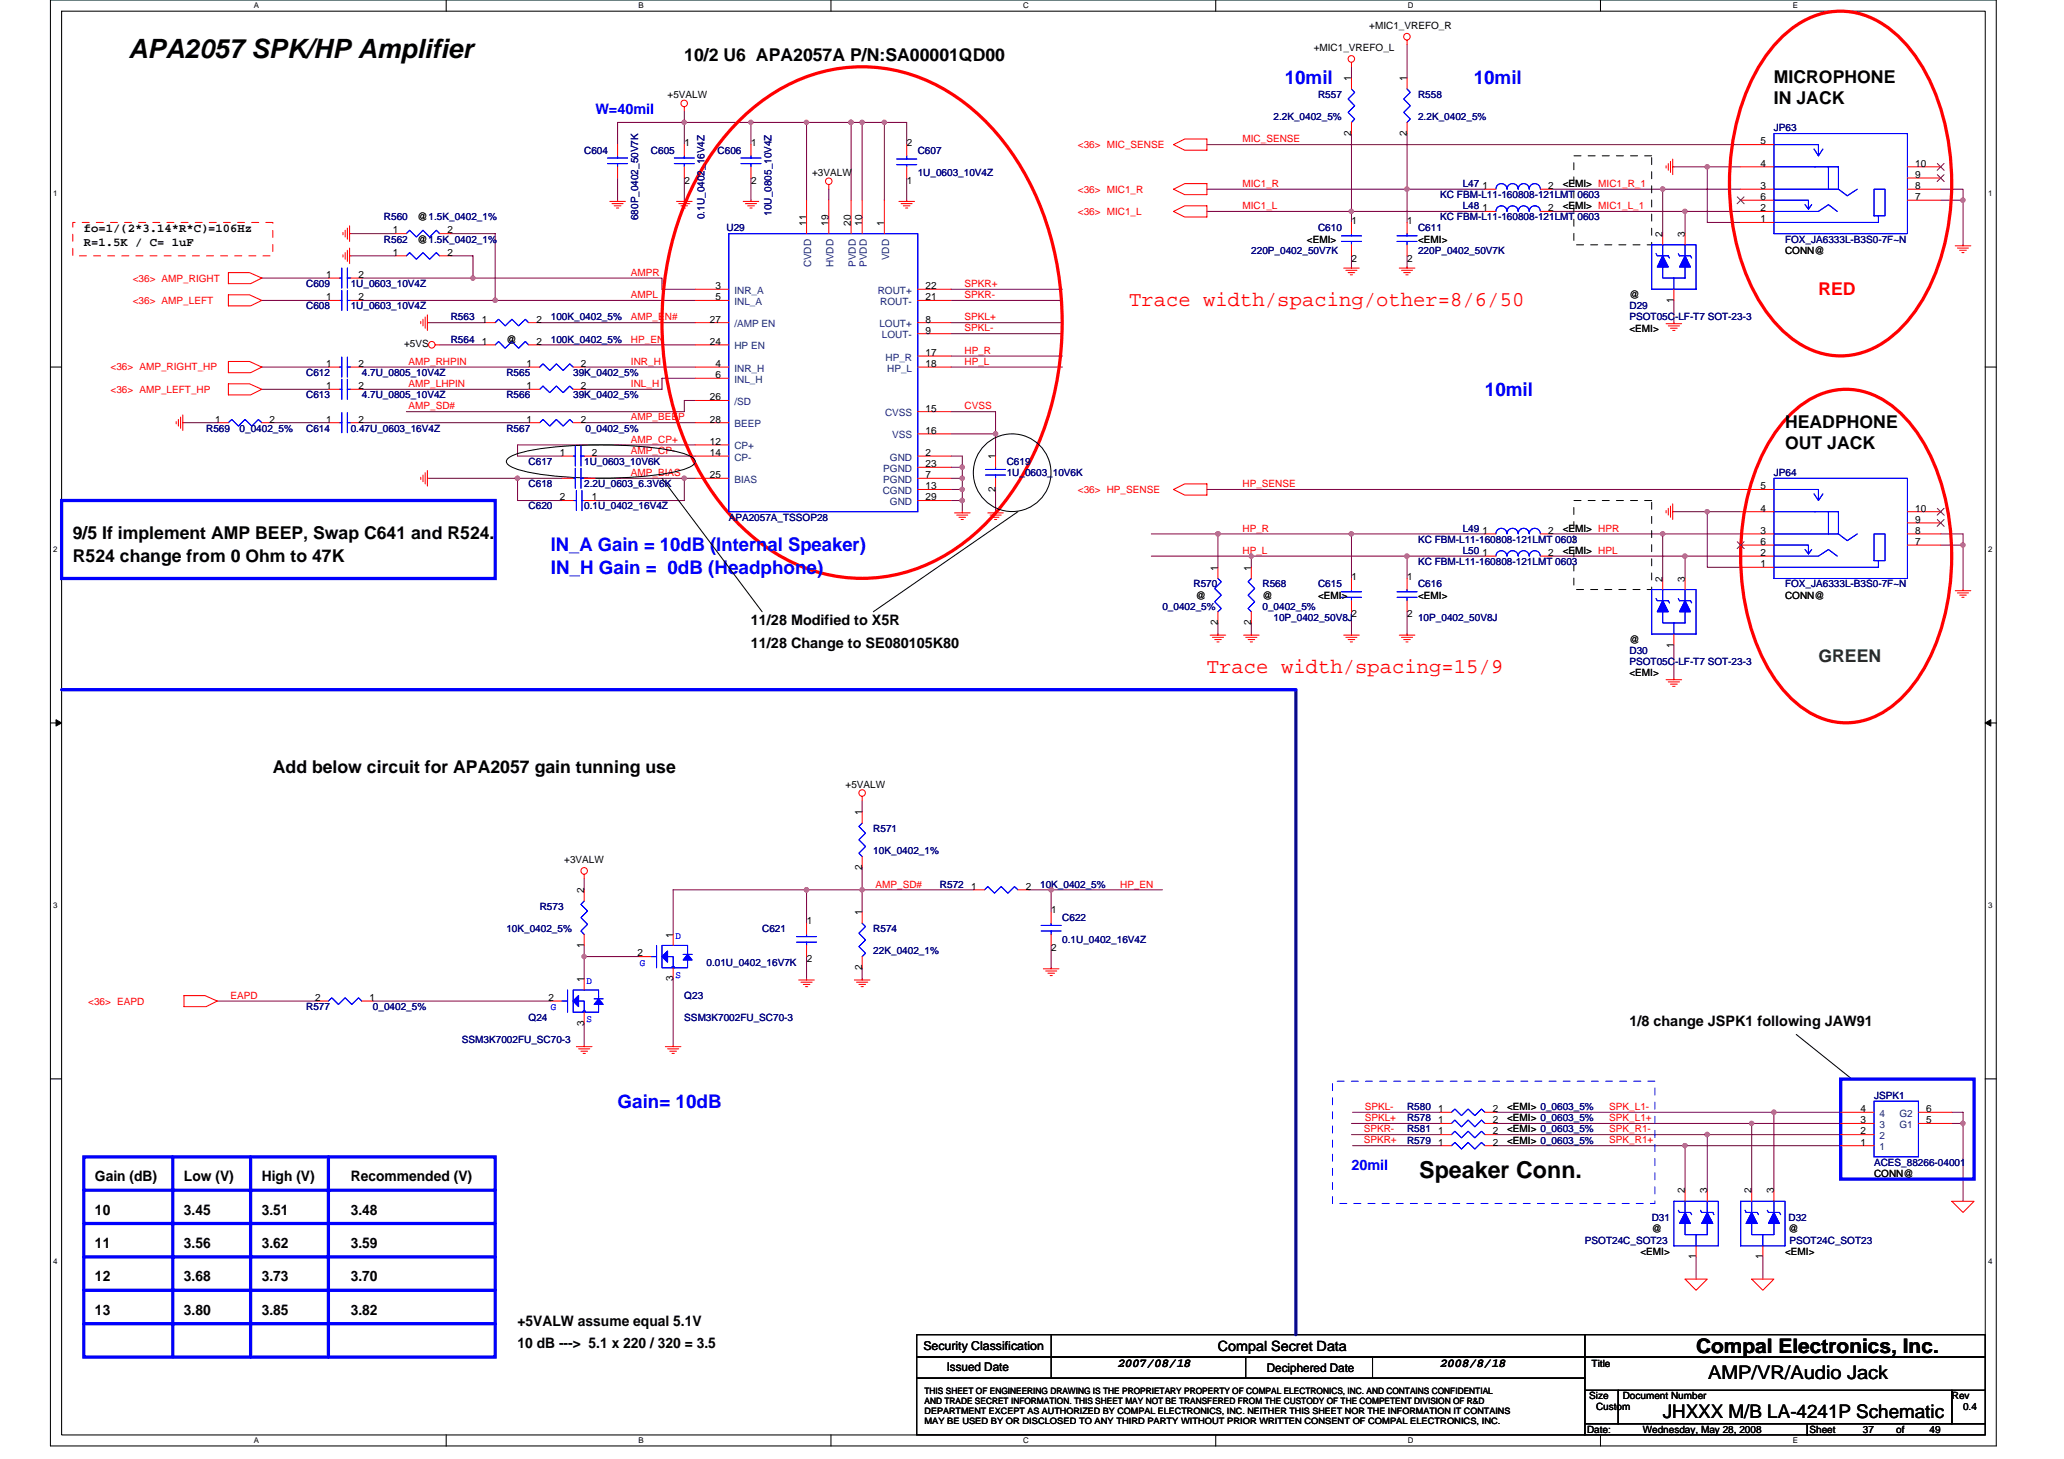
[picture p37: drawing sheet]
<svg xmlns="http://www.w3.org/2000/svg" width="297mm" height="210mm" viewBox="0 0 297 210" stroke-linecap="round" stroke-linejoin="round" font-family="sans-serif">
<defs><g id="words">
<text font-size="3.8" x="18.5" y="8.3">APA2057 SPK/HP Amplifier</text>
<text font-size="3.3" x="204.3" y="169.5">Speaker Conn.</text>
<g font-size="3" fill="#f00">
<text x="162.5" y="44">Trace width/spacing/other=8/6/50</text>
<text x="173.7" y="96.8">Trace width/spacing=15/9</text>
</g>
<text font-size="2.9" x="244.1" y="194.7">Compal Electronics, Inc.</text>
<g font-size="2.7" fill="#00f">
<text x="184.9" y="12.1">10mil</text>
<text x="212.1" y="12.1">10mil</text>
<text x="213.7" y="56.9">10mil</text>
<text x="79.3" y="79.3">IN_A Gain = 10dB (Internal Speaker)</text>
<text x="79.3" y="82.5">IN_H Gain = 0dB (Headphone)</text>
<text x="88.9" y="159.3">Gain= 10dB</text>
</g>
<g font-size="2.7">
<text x="245.8" y="198.5">AMP/VR/Audio Jack</text>
<text x="239.3" y="204.1">JHXXX M/B LA-4241P Schematic</text>
</g>
<g font-size="2.5">
<text x="98.5" y="8.8">10/2 U6 APA2057A P/N:SA00001QD00</text>
<text x="255.3" y="12">MICROPHONE</text>
<text x="255.3" y="15">IN JACK</text>
<text x="256.9" y="61.6">HEADPHONE</text>
<text x="256.9" y="64.6">OUT JACK</text>
<text x="10.5" y="77.6">9/5 If implement AMP BEEP, Swap C641 and R524.</text>
<text x="10.5" y="80.8">R524 change from 0 Ohm to 47K</text>
<text x="39.3" y="111.2">Add below circuit for APA2057 gain tunning use</text>
</g>
<text font-size="2.5" fill="#f00" x="261.7" y="42.4">RED</text>
<text font-size="2.5" fill="#008000" x="261.7" y="95.2">GREEN</text>
<g font-size="2.1" fill="#00f">
<text x="85.7" y="16.3">W=40mil</text>
<text x="194.5" y="168.4">20mil</text>
</g>
<g font-size="2.1">
<text x="108.1" y="89.9">11/28 Modified to X5R</text>
<text x="108.1" y="93.2">11/28 Change to SE080105K80</text>
<text x="234.5" y="147.6">1/8 change JSPK1 following JAW91</text>
<text x="13.7" y="169.9">Gain (dB)</text>
<text x="26.5" y="169.9">Low (V)</text>
<text x="37.7" y="169.9">High (V)</text>
<text x="50.5" y="169.9">Recommended (V)</text>
<text x="13.7" y="174.8">10</text>
<text x="13.7" y="179.6">11</text>
<text x="26.5" y="174.8">3.45</text>
<text x="26.5" y="179.6">3.56</text>
<text x="37.7" y="174.8">3.51</text>
<text x="37.7" y="179.6">3.62</text>
<text x="50.5" y="174.8">3.48</text>
<text x="50.5" y="179.6">3.59</text>
<text x="13.7" y="184.4">12</text>
<text x="26.5" y="184.4">3.68</text>
<text x="37.7" y="184.4">3.73</text>
<text x="50.5" y="184.4">3.70</text>
<text x="13.7" y="189.2">13</text>
<text x="26.5" y="189.2">3.80</text>
<text x="37.7" y="189.2">3.85</text>
<text x="50.5" y="189.2">3.82</text>
<text x="74.5" y="190.8">+5VALW assume equal 5.1V</text>
<text x="74.5" y="194">10 dB ---&gt; 5.1 x 220 / 320 = 3.5</text>
</g>
<text font-size="2" x="175.3" y="194.3">Compal Secret Data</text>
<g font-size="1.8">
<text x="12.1" y="33.4">fo=1/(2*3.14*R*C)=106Hz</text>
<text x="12.1" y="35.4">R=1.5K / C= 1uF</text>
<text x="132.9" y="194.2">Security Classification</text>
<text x="160.9" y="196.7">2007/08/18</text>
<text x="207.3" y="196.7">2008/8/18</text>
</g>
<g font-size="1.7">
<text x="136.2" y="197.3">Issued Date</text>
<text x="182.3" y="197.4">Deciphered Date</text>
</g>
<g font-size="1.4">
<text x="197.1" y="4.2">+MIC1_VREFO_R</text>
<text x="189.1" y="7.4">+MIC1_VREFO_L</text>
<text x="194.5" y="11.7" transform="rotate(-90 194.5 11.7)">1</text>
<text x="202.5" y="11.7" transform="rotate(-90 202.5 11.7)">1</text>
<text x="96.1" y="14.1">+5VALW</text>
<text x="98.5" y="21">1</text>
<text x="108.1" y="21">1</text>
<text x="130.5" y="21">2</text>
<text x="194.5" y="19.5" transform="rotate(-90 194.5 19.5)">2</text>
<text x="202.5" y="19.5" transform="rotate(-90 202.5 19.5)">2</text>
<text x="253.4" y="24">4</text>
<text x="253.4" y="20.8">5</text>
<text x="275.6" y="24">10</text>
<text x="98.5" y="26.4">2</text>
<text x="108.1" y="26.4">2</text>
<text x="116.9" y="25.3">+3VALW</text>
<text x="130.5" y="26.4">1</text>
<text x="213.4" y="27.2">1</text>
<text x="222.8" y="27.2">2</text>
<text x="224.9" y="26.9">&lt;EMI&gt; MIC1_R_1</text>
<text x="253.4" y="27.2">3</text>
<text x="253.4" y="28.8">6</text>
<text x="275.6" y="28.8">7</text>
<text x="275.6" y="27.2">8</text>
<text x="275.6" y="25.6">9</text>
<text x="56.6" y="33.6">1</text>
<text x="60.1" y="31.7">@1.5K_0402_1%</text>
<text x="60.1" y="34.9">@1.5K_0402_1%</text>
<text x="64.4" y="33.6">2</text>
<text x="116.1" y="32.5" transform="rotate(-90 116.1 32.5)">11</text>
<text x="119.2" y="32.5" transform="rotate(-90 119.2 32.5)">19</text>
<text x="122.5" y="32.5" transform="rotate(-90 122.5 32.5)">20</text>
<text x="124.1" y="32.5" transform="rotate(-90 124.1 32.5)">10</text>
<text x="127.3" y="32.5" transform="rotate(-90 127.3 32.5)">1</text>
<text x="188.1" y="34.9">&lt;EMI&gt;</text>
<text x="194.5" y="32.2">1</text>
<text x="202.5" y="32.2">1</text>
<text x="204.1" y="34.9">&lt;EMI&gt;</text>
<text x="213.4" y="30.4">1</text>
<text x="222.8" y="30.4">2</text>
<text x="224.9" y="30.1">&lt;EMI&gt; MIC1_L_1</text>
<text x="239.3" y="34.1" transform="rotate(-90 239.3 34.1)">2</text>
<text x="242.5" y="34.1" transform="rotate(-90 242.5 34.1)">3</text>
<text x="253.4" y="32">1</text>
<text x="253.4" y="30.4">2</text>
<text x="46.9" y="40">1</text>
<text x="51.6" y="40">2</text>
<text x="56.6" y="36.8">1</text>
<text x="64.4" y="36.8">2</text>
<text x="103" y="41.6">3</text>
<text x="133.2" y="41.6">22</text>
<text x="194.5" y="37.6">2</text>
<text x="202.5" y="37.6">2</text>
<text x="256.9" y="36.5">CONN@</text>
<text x="46.9" y="43.2">1</text>
<text x="51.6" y="43.2">2</text>
<text x="69.3" y="46.4">1</text>
<text x="77.2" y="46.4">2</text>
<text x="102.1" y="46.4">27</text>
<text x="103" y="43.2">5</text>
<text x="133.2" y="43.2">21</text>
<text x="133.2" y="46.4">8</text>
<text x="133.2" y="48">9</text>
<text x="234.5" y="42.9">@</text>
<text x="234.5" y="47.7">&lt;EMI&gt;</text>
<text x="240.9" y="43.5" transform="rotate(-90 240.9 43.5)">1</text>
<text x="46.9" y="52.8">1</text>
<text x="51.6" y="52.8">2</text>
<text x="58.1" y="50">+5VS</text>
<text x="69.3" y="49.6">1</text>
<text x="72.9" y="49.3">@</text>
<text x="75.8" y="52.8">1</text>
<text x="77.2" y="49.6">2</text>
<text x="83.6" y="52.8">2</text>
<text x="102.1" y="49.6">24</text>
<text x="103" y="52.8">4</text>
<text x="133.2" y="52.8">18</text>
<text x="133.2" y="51.2">17</text>
<text x="46.9" y="56">1</text>
<text x="51.6" y="56">2</text>
<text x="75.8" y="56">1</text>
<text x="83.6" y="56">2</text>
<text x="102.1" y="57.6">26</text>
<text x="103" y="54.4">6</text>
<text x="133.2" y="59.2">15</text>
<text x="30.9" y="60.8">1</text>
<text x="38.8" y="60.8">2</text>
<text x="46.9" y="60.8">1</text>
<text x="51.6" y="60.8">2</text>
<text x="75.8" y="60.8">1</text>
<text x="80.6" y="65.6">1</text>
<text x="83.6" y="60.8">2</text>
<text x="85.2" y="65.6">2</text>
<text x="102.1" y="60.8">28</text>
<text x="102.1" y="64">12</text>
<text x="102.1" y="65.6">14</text>
<text x="133.2" y="62.4">16</text>
<text x="133.2" y="65.6">2</text>
<text x="80.6" y="72">2</text>
<text x="85.2" y="72">1</text>
<text x="102.1" y="68.8">25</text>
<text x="133.2" y="67.2">23</text>
<text x="133.2" y="68.8">7</text>
<text x="133.2" y="70.4">13</text>
<text x="133.2" y="72">29</text>
<text x="143.3" y="70.7" transform="rotate(-90 143.3 70.7)">2</text>
<text x="143.3" y="66.1" transform="rotate(-90 143.3 66.1)">1</text>
<text x="253.4" y="70.4">5</text>
<text x="213.4" y="76.8">1</text>
<text x="222.8" y="76.8">2</text>
<text x="224.9" y="76.5">&lt;EMI&gt; HPR</text>
<text x="253.4" y="76.8">3</text>
<text x="253.4" y="73.6">4</text>
<text x="275.6" y="76.8">8</text>
<text x="275.6" y="75.2">9</text>
<text x="275.6" y="73.6">10</text>
<text x="175.3" y="82.1" transform="rotate(-90 175.3 82.1)">1</text>
<text x="180.1" y="82.1" transform="rotate(-90 180.1 82.1)">1</text>
<text x="194.5" y="83.4">1</text>
<text x="202.5" y="83.4">1</text>
<text x="213.4" y="80">1</text>
<text x="222.8" y="80">2</text>
<text x="224.9" y="79.7">&lt;EMI&gt; HPL</text>
<text x="239.3" y="83.7" transform="rotate(-90 239.3 83.7)">2</text>
<text x="242.5" y="83.7" transform="rotate(-90 242.5 83.7)">3</text>
<text x="253.4" y="81.6">1</text>
<text x="253.4" y="80">2</text>
<text x="253.4" y="78.4">6</text>
<text x="275.6" y="78.4">7</text>
<text x="172.1" y="86.1">@</text>
<text x="175.3" y="89.9" transform="rotate(-90 175.3 89.9)">2</text>
<text x="180.1" y="89.9" transform="rotate(-90 180.1 89.9)">2</text>
<text x="181.7" y="86.1">@</text>
<text x="189.7" y="86.1">&lt;EMI&gt;</text>
<text x="194.5" y="88.8">2</text>
<text x="202.5" y="88.8">2</text>
<text x="204.1" y="86.1">&lt;EMI&gt;</text>
<text x="256.9" y="86.1">CONN@</text>
<text x="234.5" y="92.5">@</text>
<text x="240.9" y="93.2" transform="rotate(-90 240.9 93.2)">1</text>
<text x="234.5" y="97.3">&lt;EMI&gt;</text>
<text x="121.7" y="113.3">+5VALW</text>
<text x="124.1" y="117.3" transform="rotate(-90 124.1 117.3)">1</text>
<text x="81.2" y="124.2">+3VALW</text>
<text x="124.1" y="125.2" transform="rotate(-90 124.1 125.2)">2</text>
<text x="84" y="128.5" transform="rotate(-90 84 128.5)">2</text>
<text x="124.1" y="131.7" transform="rotate(-90 124.1 131.7)">1</text>
<text x="139.8" y="128">1</text>
<text x="147.6" y="128">2</text>
<text x="151.3" y="131.4">1</text>
<text x="84" y="136.4" transform="rotate(-90 84 136.4)">1</text>
<text x="91.8" y="137.6">2</text>
<text x="96.9" y="134.9" transform="rotate(-90 96.9 134.9)">1</text>
<text x="116.1" y="133">1</text>
<text x="151.3" y="136.8">2</text>
<text x="45.3" y="144">2</text>
<text x="53.2" y="144">1</text>
<text x="78.9" y="144">2</text>
<text x="84" y="141.3" transform="rotate(-90 84 141.3)">1</text>
<text x="96.9" y="141.2" transform="rotate(-90 96.9 141.2)">3</text>
<text x="116.1" y="138.4">2</text>
<text x="124.1" y="139.6" transform="rotate(-90 124.1 139.6)">2</text>
<text x="84" y="147.6" transform="rotate(-90 84 147.6)">3</text>
<text x="207" y="160">1</text>
<text x="207" y="161.6">1</text>
<text x="214.8" y="160">2</text>
<text x="214.8" y="161.6">2</text>
<text x="216.9" y="159.7">&lt;EMI&gt; 0_0603_5%</text>
<text x="216.9" y="161.3">&lt;EMI&gt; 0_0603_5%</text>
<text x="267.8" y="161.6">3</text>
<text x="267.8" y="160">4</text>
<text x="277.2" y="161.6">5</text>
<text x="277.2" y="160">6</text>
<text x="207" y="164.8">1</text>
<text x="207" y="163.2">1</text>
<text x="214.8" y="164.8">2</text>
<text x="214.8" y="163.2">2</text>
<text x="216.9" y="164.5">&lt;EMI&gt; 0_0603_5%</text>
<text x="216.9" y="162.9">&lt;EMI&gt; 0_0603_5%</text>
<text x="267.8" y="164.8">1</text>
<text x="267.8" y="163.2">2</text>
<text x="242.5" y="171.7" transform="rotate(-90 242.5 171.7)">2</text>
<text x="245.7" y="171.7" transform="rotate(-90 245.7 171.7)">3</text>
<text x="252.1" y="171.7" transform="rotate(-90 252.1 171.7)">2</text>
<text x="255.3" y="171.7" transform="rotate(-90 255.3 171.7)">3</text>
<text x="269.7" y="169.3">CONN@</text>
<text x="237.7" y="177.3">@</text>
<text x="257.4" y="177.3">@</text>
<text x="236.1" y="180.5">&lt;EMI&gt;</text>
<text x="244.1" y="181.2" transform="rotate(-90 244.1 181.2)">1</text>
<text x="253.7" y="181.2" transform="rotate(-90 253.7 181.2)">1</text>
<text x="256.9" y="180.5">&lt;EMI&gt;</text>
<text x="229.1" y="196.7">Title</text>
<text x="228.7" y="201.3">Size</text>
<text x="229.7" y="202.9">Custom</text>
<text x="233.5" y="201.3">Document Number</text>
<text x="280.9" y="201.3">Rev</text>
<text x="282.5" y="202.9">0.4</text>
<text x="228.4" y="206.1">Date:</text>
<text x="236.4" y="206.1">Wednesday, May 28, 2008</text>
<text x="260.4" y="206.1">Sheet</text>
<text x="268.1" y="206.1">37</text>
<text x="272.9" y="206.1">of</text>
<text x="277.7" y="206.1">49</text>
</g>
<g font-size="1.4" fill="#000080">
<text x="183.3" y="17.3">2.2K_0402_5%</text>
<text x="189.7" y="14.1">R557</text>
<text x="204.1" y="14.1">R558</text>
<text x="204.1" y="17.3">2.2K_0402_5%</text>
<text x="84.1" y="22.1">C604</text>
<text x="93.7" y="22.1">C605</text>
<text x="103.3" y="22.1">C606</text>
<text x="132.1" y="22.1">C607</text>
<text x="255.3" y="18.9">JP63</text>
<text x="132.1" y="25.3">1U_0603_10V4Z</text>
<text x="207.3" y="28.5">KC FBM-L11-160808-121LMT 0603</text>
<text x="210.5" y="26.9">L47</text>
<text x="55.3" y="31.7">R560</text>
<text x="55.3" y="34.9">R562</text>
<text x="91.8" y="31.7" transform="rotate(-90 91.8 31.7)">680P_0402_50V7K</text>
<text x="101.4" y="31.5" transform="rotate(-90 101.4 31.5)">0.1U_0402_16V4Z</text>
<text x="104.6" y="33.3">U29</text>
<text x="111" y="31.1" transform="rotate(-90 111 31.1)">10U_0805_10V4Z</text>
<text x="189.7" y="33.3">C610</text>
<text x="204.1" y="33.3">C611</text>
<text x="207.3" y="31.7">KC FBM-L11-160808-121LMT 0603</text>
<text x="210.5" y="30.1">L48</text>
<text x="256.9" y="34.9">FOX_JA6333L-B3S0-7F~N</text>
<text x="44.1" y="41.3">C609</text>
<text x="50.5" y="41.3">1U_0603_10V4Z</text>
<text x="180.1" y="36.5">220P_0402_50V7K</text>
<text x="204.1" y="36.5">220P_0402_50V7K</text>
<text x="44.1" y="44.5">C608</text>
<text x="50.5" y="44.5">1U_0603_10V4Z</text>
<text x="64.9" y="46.1">R563</text>
<text x="79.3" y="46.1">100K_0402_5%</text>
<text x="234.5" y="44.5">D29</text>
<text x="234.5" y="46.1">PSOT05C-LF-T7 SOT-23-3</text>
<text x="64.9" y="49.3">R564</text>
<text x="79.3" y="49.3">100K_0402_5%</text>
<text x="44.1" y="54.1">C612</text>
<text x="44.1" y="57.3">C613</text>
<text x="52.1" y="54.1">4.7U_0805_10V4Z</text>
<text x="52.1" y="57.3">4.7U_0805_10V4Z</text>
<text x="72.9" y="54.1">R565</text>
<text x="72.9" y="57.3">R566</text>
<text x="82.5" y="54.1">39K_0402_5%</text>
<text x="82.5" y="57.3">39K_0402_5%</text>
<text x="29.7" y="62.1">R569</text>
<text x="34.5" y="62.1">0_0402_5%</text>
<text x="44.1" y="62.1">C614</text>
<text x="50.5" y="62.1">0.47U_0603_16V4Z</text>
<text x="72.9" y="62.1">R567</text>
<text x="84.2" y="62.1">0_0402_5%</text>
<text x="76.1" y="70.1">C618</text>
<text x="76.1" y="66.9">C617</text>
<text x="84.1" y="70.1">2.2U_0603_6.3V6K</text>
<text x="84.1" y="66.9">1U_0603_10V6K</text>
<text x="144.9" y="66.9">C619</text>
<text x="144.9" y="68.5">1U_0603_10V6K</text>
<text x="255.3" y="68.5">JP64</text>
<text x="76.1" y="73.3">C620</text>
<text x="84.1" y="73.3">0.1U_0402_16V4Z</text>
<text x="104.9" y="74.9">APA2057A_TSSOP28</text>
<text x="210.5" y="76.5">L49</text>
<text x="204.1" y="81.3">KC FBM-L11-160808-121LMT 0603</text>
<text x="204.1" y="78.1">KC FBM-L11-160808-121LMT 0603</text>
<text x="210.5" y="79.7">L50</text>
<text x="167.3" y="87.7">0_0402_5%</text>
<text x="171.8" y="84.5">R570</text>
<text x="181.7" y="84.5">R568</text>
<text x="181.7" y="87.7">0_0402_5%</text>
<text x="183.3" y="89.3">10P_0402_50V8J</text>
<text x="189.7" y="84.5">C615</text>
<text x="204.1" y="84.5">C616</text>
<text x="204.1" y="89.3">10P_0402_50V8J</text>
<text x="256.9" y="84.5">FOX_JA6333L-B3S0-7F~N</text>
<text x="234.5" y="94.1">D30</text>
<text x="234.5" y="95.7">PSOT05C-LF-T7 SOT-23-3</text>
<text x="125.7" y="119.7">R571</text>
<text x="125.7" y="122.9">10K_0402_1%</text>
<text x="77.7" y="130.9">R573</text>
<text x="135.3" y="127.7">R572</text>
<text x="149.7" y="127.7">10K_0402_5%</text>
<text x="72.9" y="134.1">10K_0402_5%</text>
<text x="109.7" y="134.1">C621</text>
<text x="125.7" y="134.1">R574</text>
<text x="125.7" y="137.3">22K_0402_1%</text>
<text x="152.9" y="132.5">C622</text>
<text x="152.9" y="135.7">0.1U_0402_16V4Z</text>
<text x="98.5" y="143.7">Q23</text>
<text x="101.7" y="138.9">0.01U_0402_16V7K</text>
<text x="44.1" y="145.3">R577</text>
<text x="53.7" y="145.3">0_0402_5%</text>
<text x="76.1" y="146.9">Q24</text>
<text x="98.5" y="146.9">SSM3K7002FU_SC70-3</text>
<text x="66.5" y="150.1">SSM3K7002FU_SC70-3</text>
<text x="202.5" y="159.7">R580</text>
<text x="202.5" y="161.3">R578</text>
<text x="269.7" y="158.1">JSPK1</text>
<text x="202.5" y="164.5">R579</text>
<text x="202.5" y="162.9">R581</text>
<text x="269.7" y="167.7">ACES_88266-04001</text>
<text x="228.1" y="178.9">PSOT24C_SOT23</text>
<text x="237.7" y="175.7">D31</text>
<text x="257.4" y="175.7">D32</text>
<text x="257.5" y="178.9">PSOT24C_SOT23</text>
</g>
<g font-size="1.4" fill="#f00">
<text x="155.1" y="21.3">&lt;36&gt; MIC_SENSE</text>
<text x="178.8" y="20.5">MIC_SENSE</text>
<text x="155.1" y="27.7">&lt;36&gt; MIC1_R</text>
<text x="178.8" y="26.9">MIC1_R</text>
<text x="155.1" y="30.9">&lt;36&gt; MIC1_L</text>
<text x="178.8" y="30.1">MIC1_L</text>
<text x="19.1" y="40.5">&lt;36&gt; AMP_RIGHT</text>
<text x="90.8" y="39.7">AMPR</text>
<text x="138.8" y="41.3">SPKR+</text>
<text x="19.1" y="43.7">&lt;36&gt; AMP_LEFT</text>
<text x="90.8" y="46.1">AMP_EN#</text>
<text x="90.8" y="42.9">AMPL</text>
<text x="138.8" y="46.1">SPKL+</text>
<text x="138.8" y="47.7">SPKL-</text>
<text x="138.8" y="42.9">SPKR-</text>
<text x="15.9" y="53.3">&lt;36&gt; AMP_RIGHT_HP</text>
<text x="58.8" y="52.5">AMP_RHPIN</text>
<text x="90.8" y="49.3">HP_EN</text>
<text x="90.8" y="52.5">INR_H</text>
<text x="138.8" y="52.5">HP_L</text>
<text x="138.8" y="50.9">HP_R</text>
<text x="15.9" y="56.5">&lt;36&gt; AMP_LEFT_HP</text>
<text x="58.8" y="55.7">AMP_LHPIN</text>
<text x="58.8" y="58.9">AMP_SD#</text>
<text x="90.8" y="55.7">INL_H</text>
<text x="138.8" y="58.9">CVSS</text>
<text x="90.8" y="63.7">AMP_CP+</text>
<text x="90.8" y="60.5">AMP_BEEP</text>
<text x="90.8" y="65.3">AMP_CP-</text>
<text x="90.8" y="68.5">AMP_BIAS</text>
<text x="155.1" y="70.9">&lt;36&gt; HP_SENSE</text>
<text x="178.8" y="70.1">HP_SENSE</text>
<text x="178.8" y="76.5">HP_R</text>
<text x="178.8" y="79.7">HP_L</text>
<text x="126" y="127.7">AMP_SD#</text>
<text x="161.2" y="127.7">HP_EN</text>
<text x="33.2" y="143.7">EAPD</text>
<text x="12.7" y="144.5">&lt;36&gt; EAPD</text>
<text x="196.4" y="159.7">SPKL-</text>
<text x="196.4" y="161.3">SPKL+</text>
<text x="231.6" y="161.3">SPK_L1+</text>
<text x="231.6" y="159.7">SPK_L1-</text>
<text x="196.3" y="162.9">SPKR-</text>
<text x="196.3" y="164.5">SPKR+</text>
<text x="231.6" y="162.9">SPK_R1-</text>
<text x="231.6" y="164.5">SPK_R1+</text>
</g>
<g font-size="1.4" fill="#004080">
<text x="116.8" y="38.5" transform="rotate(-90 116.8 38.5)">CVDD</text>
<text x="119.9" y="38.5" transform="rotate(-90 119.9 38.5)">HVDD</text>
<text x="123.2" y="38.4" transform="rotate(-90 123.2 38.4)">PVDD</text>
<text x="124.8" y="38.4" transform="rotate(-90 124.8 38.4)">PVDD</text>
<text x="127.9" y="37.4" transform="rotate(-90 127.9 37.4)">VDD</text>
<text x="105.7" y="42.3">INR_A</text>
<text x="105.7" y="47.1">/AMP EN</text>
<text x="105.7" y="43.9">INL_A</text>
<text x="126.3" y="42.3">ROUT+</text>
<text x="126.6" y="47.1">LOUT+</text>
<text x="126.7" y="43.9">ROUT-</text>
<text x="105.7" y="50.3">HP EN</text>
<text x="105.7" y="53.5">INR_H</text>
<text x="126.9" y="48.7">LOUT-</text>
<text x="127.4" y="51.9">HP_R</text>
<text x="127.7" y="53.5">HP_L</text>
<text x="105.7" y="58.3">/SD</text>
<text x="105.7" y="55.1">INL_H</text>
<text x="127.4" y="59.9">CVSS</text>
<text x="105.7" y="61.5">BEEP</text>
<text x="105.7" y="64.7">CP+</text>
<text x="128.4" y="63.1">VSS</text>
<text x="105.7" y="66.3">CP-</text>
<text x="105.7" y="69.5">BIAS</text>
<text x="127" y="71.1">CGND</text>
<text x="127.1" y="67.9">PGND</text>
<text x="127.1" y="69.5">PGND</text>
<text x="128.1" y="66.3">GND</text>
<text x="128.1" y="72.7">GND</text>
<text x="270.5" y="160.7">4</text>
<text x="273.4" y="160.7">G2</text>
<text x="270.5" y="165.5">1</text>
<text x="270.5" y="163.9">2</text>
<text x="270.5" y="162.3">3</text>
<text x="273.4" y="162.3">G1</text>
</g>
<g font-size="1.4" fill="#00f">
<text x="97.2" y="135.1">D</text>
<text x="84.4" y="141.5">D</text>
<text x="92.1" y="138.9">G</text>
<text x="97.2" y="140.7">S</text>
<text x="79.3" y="145.3">G</text>
<text x="84.4" y="147.1">S</text>
</g>
<g font-size="1.3">
<text x="133.1" y="200.5">THIS SHEET OF ENGINEERING DRAWING IS THE PROPRIETARY PROPERTY OF COMPAL ELECTRONICS, INC. AND CONTAINS CONFIDENTIAL</text>
<text x="133.1" y="202">AND TRADE SECRET INFORMATION. THIS SHEET MAY NOT BE TRANSFERED FROM THE CUSTODY OF THE COMPETENT DIVISION OF R&amp;D</text>
<text x="133.1" y="203.5">DEPARTMENT EXCEPT AS AUTHORIZED BY COMPAL ELECTRONICS, INC. NEITHER THIS SHEET NOR THE INFORMATION IT CONTAINS</text>
<text x="133.1" y="204.9">MAY BE USED BY OR DISCLOSED TO ANY THIRD PARTY WITHOUT PRIOR WRITTEN CONSENT OF COMPAL ELECTRONICS, INC.</text>
</g>
<g font-size="1.1">
<text x="36.5" y="1.2">A</text>
<text x="91.9" y="1.2">B</text>
<text x="147.3" y="1.2">C</text>
<text x="202.6" y="1.2">D</text>
<text x="258" y="1.2">E</text>
<text x="7.7" y="28.2">1</text>
<text x="286.1" y="28.2">1</text>
<text x="7.7" y="79.4">2</text>
<text x="286.1" y="79.4">2</text>
<text x="7.7" y="130.6">3</text>
<text x="286.1" y="130.6">3</text>
<text x="7.7" y="181.8">4</text>
<text x="286.1" y="181.8">4</text>
<text x="36.5" y="207.6">A</text>
<text x="91.9" y="207.6">B</text>
<text x="147.3" y="207.6">C</text>
<text x="202.6" y="207.6">D</text>
<text x="258" y="207.6">E</text>
</g>
</g></defs>
<path d="M7.3 0h280v208h-280zM8.9 1.6h276.8v204.8h-276.8z" fill="none" stroke="#000" stroke-width=".15"/>
<g fill="#fff">
<path d="M36.5 .2h.8v1.2h-.8z"/>
<path d="M36.5 206.6h.8v1.3h-.8z"/>
</g>
<path d="M64.2 0v1.6M64.2 206.4v1.6" fill="none" stroke="#000" stroke-width=".15"/>
<g fill="#fff">
<path d="M91.9 .2h.7v1.2h-.7z"/>
<path d="M91.9 206.6h.7v1.3h-.7z"/>
</g>
<path d="M119.6 0v1.6M119.6 206.4v1.6" fill="none" stroke="#000" stroke-width=".15"/>
<g fill="#fff">
<path d="M147.3 .2h.8v1.2h-.8z"/>
<path d="M147.3 206.6h.8v1.3h-.8z"/>
</g>
<path d="M175 0v1.6M175 206.4v1.6" fill="none" stroke="#000" stroke-width=".15"/>
<g fill="#fff">
<path d="M202.6 .2h.8v1.2h-.8z"/>
<path d="M202.6 206.6h.8v1.3h-.8z"/>
</g>
<path d="M230.3 0v1.6M230.3 206.4v1.6" fill="none" stroke="#000" stroke-width=".15"/>
<g fill="#fff">
<path d="M258 .2h.7v1.2h-.7z"/>
<path d="M258 206.6h.7v1.3h-.7z"/>
<path d="M7.7 27.2h.6v1.3h-.6z"/>
<path d="M286.1 27.2h.6v1.3h-.6z"/>
<path d="M7.7 78.4h.6v1.3h-.6z"/>
<path d="M286.1 78.4h.6v1.3h-.6z"/>
</g>
<path d="M7.3 52.8h1.6M285.7 52.8h1.6" fill="none" stroke="#000" stroke-width=".15"/>
<g fill="#fff">
<path d="M7.7 129.6h.6v1.3h-.6z"/>
<path d="M286.1 129.6h.6v1.3h-.6z"/>
</g>
<path d="M7.3 104h1.6M285.7 104h1.6" fill="none" stroke="#000" stroke-width=".15"/>
<path d="M8.1 103.5l.8 .5-.8 .5zM285.7 104l.8-.5v1z" fill="#000" stroke="#000" stroke-width=".14"/>
<g fill="#fff">
<path d="M7.7 180.8h.6v1.3h-.6z"/>
<path d="M286.1 180.8h.6v1.3h-.6z"/>
</g>
<g fill="none" stroke="#000" stroke-width=".15">
<path d="M73 66.1a5.3 5.3 0 0 1 2.7-1.2 63 63 0 0 1 21.5 0 5.3 5.3 0 0 1 2.7 1.2l.2 .3-.2 .3a5.4 5.4 0 0 1-2.7 1.2 62.4 62.4 0 0 1-21.5 0 5.3 5.3 0 0 1-2.7-1.2l-.1-.3zM95.3 68.8l14.4 19.2M146.5 73.6l-20.8 14.4M7.3 155.2h1.6M258.5 148.8l8 6.4M285.7 155.2h1.6M131.9 192h96.2v3.2h-96.2zM131.9 195.2h96.2v3.1h-96.2zM131.9 198.3h96.2v8.1h-96.2zM151.3 192v6.3M179.3 195.2v3.1M197.5 195.2v3.1"/>
<path d="M228.1 192h57.6v3.2h-57.6zM228.1 195.2h57.6v4.8h-57.6zM228.1 200h4.8v4.8h-4.8zM228.1 204.8h32v1.6h-32zM232.9 200h48v4.8h-48zM260.1 204.8h25.6v1.6h-25.6zM280.9 200h4.8v4.8h-4.8z"/>
<circle cx="145.7" cy="68" r="5.6"/>
</g>
<g fill="none" stroke="#800040" stroke-width=".15">
<path d="M98.5 16v4.8M108.1 17.6v3.2M116.1 17.6v11.2M122.5 17.6v11.2M124.1 17.6v11.2M127.3 17.6v11.2M194.5 9.6v1.6M194.5 19.2v12.8M202.5 6.4v4.8M202.5 19.2v12.8M50.5 36.8h6.4M50.5 33.6h6.4"/>
<path d="M64.9 36.8h3.2v3.2M64.9 33.6h6.4v9.6M88.9 20.8v-3.2h41.6v3.2M88.9 25.6v3.2M98.5 25.6v3.2M108.1 25.6v3.2M119.3 27.2v1.6M130.5 25.6v3.2M173.7 27.2h40M173.7 30.4h40M173.7 20.8h76.8M194.5 36.8v1.6"/>
<path d="M202.5 36.8v1.6M223.3 27.2h27.2M223.3 30.4h27.2M239.3 27.2v6.4M240.9 24h4.8M242.5 30.4v3.2M250.5 24h-4.8v8h4.8M279.3 27.2h3.2v1.6M279.3 28.8h3.2M282.5 28.8v6.4M37.7 56h9.6M37.7 52.8h9.6"/>
<path d="M37.7 43.2h9.6M37.7 40h9.6M52.1 56h24M52.1 52.8h24M52.1 43.2h48M52.1 40h16M61.7 46.4h8M63.3 49.6h6.4M68.1 40h27.2v1.6h4.8M77.7 46.4h22.4M77.7 49.6h22.4M84.1 52.8h16"/>
<path d="M100.1 57.6h-1.6v1.6h-40M100.1 54.4h-4.8v1.6h-11.2M136.9 59.2h6.4v6.4M136.9 46.4h16M136.9 52.8h16M136.9 41.6h16M136.9 48h16M136.9 43.2h16M136.9 51.2h16M240.9 43.2v3.2M26.5 60.8h4.8M39.3 60.8h8"/>
<path d="M52.1 60.8h24M61.7 68.8h12.8v3.2h6.4M74.5 68.8h6.4M84.1 60.8h16M85.7 68.8h12.8v3.2h-12.8M85.7 65.6h14.4M98.5 68.8h1.6M100.1 64h-25.6v1.6h6.4M136.9 70.4h1.6M136.9 65.6h1.6v8M136.9 67.2h1.6M136.9 68.8h1.6"/>
<path d="M136.9 62.4h6.4M136.9 72h1.6M143.3 70.4v3.2M165.7 76.8h48M173.7 70.4h76.8M175.3 76.8v4.8M194.5 76.8v6.4M223.3 76.8h27.2M239.3 76.8v6.4M240.9 73.6h9.6M245.7 73.6v8h4.8M279.3 76.8h3.2v8"/>
<path d="M279.3 78.4h3.2M165.7 80h48M175.3 89.6v1.6M180.1 80v1.6M180.1 89.6v1.6M194.5 88v3.2M202.5 80v3.2M202.5 88v3.2M223.3 80h19.2v3.2M240.9 92.8v4.8M242.5 80h8M124.1 115.2v1.6"/>
<path d="M84.1 126.4v1.6M84.1 136v4.8M84.1 137.6h8M116.1 128v4.8M116.1 137.6v3.2M124.1 124.8v6.4M124.1 139.2v1.6M140.1 128h-43.2v6.4M148.1 128h3.2v3.2M151.3 136v3.2M151.3 128h16M31.3 144h14.4"/>
<path d="M53.7 144h25.6M84.1 147.2v3.2M96.9 140.8v9.6M194.5 161.6h12.8M194.5 163.2h12.8M194.6 160h12.7M194.6 164.8h12.7M215.3 161.6h49.6M215.3 160h49.6M215.3 164.8h27.2M245.7 163.1v.1h-30.4M252.1 161.6v9.6"/>
<path d="M255.3 160v11.2M264.9 164.8h-22.4v6.4M264.9 163.2h-19.2v8M280.9 160h1.6v1.6h-1.6M282.5 161.6v11.2M244.1 180.8v3.2M253.7 180.8v3.2"/>
</g>
<g fill="#f0f" stroke="#f0f" stroke-width=".15">
<circle cx="194.5" cy="30.4" r=".31"/>
<circle cx="175.3" cy="76.8" r=".31"/>
<circle cx="245.7" cy="163.2" r=".32"/>
<circle cx="255.3" cy="160" r=".32"/>
<circle cx="252.1" cy="161.6" r=".31"/>
<circle cx="202.5" cy="80" r=".32"/>
<circle cx="180.1" cy="80" r=".32"/>
<circle cx="194.5" cy="76.8" r=".31"/>
<circle cx="282.5" cy="161.6" r=".31"/>
<circle cx="127.3" cy="17.6" r=".31"/>
<circle cx="122.5" cy="17.6" r=".31"/>
<circle cx="116.1" cy="17.6" r=".31"/>
<circle cx="138.5" cy="68.8" r=".31"/>
<circle cx="108.1" cy="17.6" r=".31"/>
<circle cx="98.5" cy="17.6" r=".31"/>
<circle cx="124.1" cy="17.6" r=".31"/>
<circle cx="138.5" cy="67.2" r=".32"/>
<circle cx="98.5" cy="68.8" r=".31"/>
<circle cx="74.5" cy="68.8" r=".31"/>
<circle cx="143.3" cy="62.4" r=".31"/>
<circle cx="68" cy="40" r=".32"/>
<circle cx="71.3" cy="43.2" r=".32"/>
<circle cx="138.5" cy="72" r=".32"/>
<circle cx="138.5" cy="70.4" r=".31"/>
<circle cx="116.1" cy="128" r=".32"/>
<circle cx="124.1" cy="128" r=".32"/>
<circle cx="151.3" cy="128" r=".32"/>
<circle cx="84.1" cy="137.6" r=".31"/>
<circle cx="202.5" cy="27.2" r=".32"/>
<circle cx="245.7" cy="73.6" r=".31"/>
<circle cx="282.5" cy="78.4" r=".31"/>
<circle cx="239.3" cy="76.8" r=".31"/>
<circle cx="242.5" cy="80" r=".32"/>
<circle cx="239.3" cy="27.2" r=".32"/>
<circle cx="245.7" cy="24" r=".32"/>
<circle cx="282.5" cy="28.8" r=".31"/>
<circle cx="242.5" cy="30.4" r=".31"/>
<circle cx="242.5" cy="164.8" r=".31"/>
</g>
<g fill="none" stroke="#f00" stroke-width=".15">
<path d="M98.5 15.4v.6M194.5 9v.6M194.5 11.2v1.6M194.5 17.6v1.6M202.5 5.8v.6M202.5 11.2v1.6M202.5 17.6v1.6M32.9 39.2h3l1.8 .8-1.6 .8h-3.2zM49.4 33.4v.4M49.4 36.7v.3M49.7 33.1v1M49.7 36.3v1"/>
<path d="M50 32.8v1.6M50 36v1.6M50.3 32.5v2.2M50.3 35.7v2.2M50.3 36.8h.2M50.3 33.6h.2M56.9 36.8h1.6M56.9 33.6h1.6M63.3 36.8h1.6M63.3 33.6h1.6M87.8 29h2.2M88.1 29.3h1.6"/>
<path d="M88.4 29.6h1M88.7 29.9h.3M88.9 20.8v1.6M88.9 24v1.6M88.9 28.8v.2M97.4 29h2.2M97.7 29.3h1.6M98 29.6h1M98.3 29.9h.3M98.5 20.8v1.6M98.5 24v1.6M98.5 28.8v.2"/>
<path d="M107 29h2.2M107.3 29.3h1.6M107.6 29.6h1M107.9 29.9h.3M108.1 20.8v1.6M108.1 24v1.6M108.1 28.8v.2M116.1 28.8v4.8M119.3 26.6v.6M119.3 28.8v4.8M122.5 28.8v4.8M124.1 28.8v4.8"/>
<path d="M127.3 28.8v4.8M129.4 29h2.2M129.7 29.3h1.6M130 29.6h1M130.3 29.9h.3M130.5 20.8v1.6M130.5 24v1.6M130.5 28.8v.2M168.9 20.8l1.6-.8h3.2v1.6h-3.2zM168.9 27.2l1.6-.8h3.2v1.6h-3.2zM168.9 30.4l1.6-.8h3.2v1.6h-3.2zM193.4 38.6h2.2"/>
<path d="M193.7 38.9h1.6M194 39.2h1M194.3 39.5h.3M194.5 32v1.6M194.5 35.2v1.6M194.5 38.4v.2M201.4 38.6h2.2M201.7 38.9h1.6M202 39.2h1M202.3 39.5h.3M202.5 32v1.6M202.5 35.2v1.6"/>
<path d="M202.5 38.4v.2M213.7 30.4h1.6M213.7 27.2h1.6M221.7 30.4h1.6M221.7 27.2h1.6M239.3 33.6v1.6M239.8 23.9v.3M240.1 23.5v1M240.4 23.2v1.6M240.7 22.9v2.2M240.7 24h.2M242.5 33.6v1.6"/>
<path d="M250.5 24h4.8M250.5 30.4h4.8M250.5 27.2h4.8M250.5 32h4.8M250.5 20.8h4.8M250.5 28.8h4.8M274.5 24h4.8M274.5 27.2h4.8M274.5 28.8h4.8M274.5 25.6h4.8M281.4 35.4h2.2M281.7 35.7h1.6"/>
<path d="M282 36h1M282.3 36.3h.4M282.5 35.2v.2M26.3 59.7v2.2M32.9 42.4h3l1.8 .8-1.6 .8h-3.2zM32.9 52h3l1.8 .8-1.6 .8h-3.2zM32.9 55.2h3l1.8 .8-1.6 .8h-3.2zM47.3 52.8h1.6M47.3 43.2h1.6M47.3 40h1.6M47.3 56h1.6M50.5 52.8h1.6"/>
<path d="M50.5 43.2h1.6M50.5 40h1.6M50.5 56h1.6M60.6 46.2v.4M60.9 45.9v1M61.2 45.6v1.6M61.5 45.3v2.2M61.5 46.4h.2M62.6 49.6h.7M69.7 49.6h1.6M69.7 46.4h1.6M76.1 49.6h1.6"/>
<path d="M76.1 46.4h1.6M76.1 52.8h1.6M76.1 56h1.6M82.5 52.8h1.6M82.5 56h1.6M100.1 49.6h4.8M100.1 46.4h4.8M100.1 52.8h4.8M100.1 41.6h4.8M100.1 57.6h4.8M100.1 54.4h4.8M100.1 43.2h4.8"/>
<path d="M132.1 46.4h4.8M132.1 52.8h4.8M132.1 41.6h4.8M132.1 48h4.8M132.1 43.2h4.8M132.1 51.2h4.8M132.1 59.2h4.8M239.8 46.6h2.2M240.1 46.9h1.6M240.4 47.2h1M240.7 47.5h.4M240.9 41.6v1.6"/>
<path d="M240.9 46.4v.2M25.4 60.7v.3M25.7 60.3v1M26 60v1.6M26.3 60.8h.2M31.3 60.8h1.6M37.7 60.8h1.6M47.3 60.8h1.6M50.5 60.8h1.6M60.6 68.7v.3M60.9 68.3v1M61.2 68v1.6"/>
<path d="M61.5 67.7v2.2M61.5 68.8h.2M76.1 60.8h1.6M80.9 68.8h1.6M80.9 65.6h1.6M80.9 72h1.6M82.5 60.8h1.6M84.1 68.8h1.6M84.1 65.6h1.6M84.1 72h1.6M100.1 68.8h4.8M100.1 60.8h4.8"/>
<path d="M100.1 64h4.8M100.1 65.6h4.8M132.1 68.8h4.8M132.1 65.6h4.8M132.1 67.2h4.8M132.1 70.4h4.8M132.1 62.4h4.8M132.1 72h4.8M137.4 73.8h2.2M137.7 74.1h1.6M138 74.4h1M138.3 74.7h.3"/>
<path d="M138.5 73.6v.2M142.2 73.8h2.2M142.5 74.1h1.6M142.8 74.4h1M143.1 74.7h.3M143.3 65.6v1.6M143.3 68.8v1.6M143.3 73.6v.2M168.9 70.4l1.6-.8h3.2v1.6h-3.2zM213.7 76.8h1.6M221.7 76.8h1.6M239.8 73.4v.4"/>
<path d="M240.1 73.1v1M240.4 72.8v1.6M240.7 72.5v2.2M240.7 73.6h.2M250.5 73.6h4.8M250.5 70.4h4.8M250.5 76.8h4.8M250.5 78.4h4.8M274.5 73.6h4.8M274.5 76.8h4.8M274.5 78.4h4.8M274.5 75.2h4.8"/>
<path d="M174.2 91.4h2.2M174.5 91.7h1.6M174.8 92h1M175.1 92.4h.3M175.3 81.6v1.6M175.3 88v1.6M175.3 91.2v.2M179 91.4h2.2M179.3 91.7h1.6M179.6 92h1M179.9 92.4h.4M180.1 81.6v1.6"/>
<path d="M180.1 88v1.6M180.1 91.2v.2M193.4 91.4h2.2M193.7 91.7h1.6M194 92h1M194.3 92.4h.3M194.5 83.2v1.6M194.5 86.4v1.6M194.5 91.2v.2M201.4 91.4h2.2M201.7 91.7h1.6M202 92h1"/>
<path d="M202.3 92.4h.3M202.5 83.2v1.6M202.5 86.4v1.6M202.5 91.2v.2M213.7 80h1.6M221.7 80h1.6M239.3 83.2v1.6M239.8 97.8h2.2M240.1 98.1h1.6M240.4 98.4h1M240.7 98.7h.4M240.9 91.2v1.6"/>
<path d="M240.9 97.6v.2M242.5 83.2v1.6M250.5 81.6h4.8M250.5 80h4.8M281.4 85h2.2M281.7 85.3h1.6M282 85.6h1M282.3 85.9h.4M282.5 84.8v.2M124.1 114.6v.6M124.1 116.8v1.6M84.1 125.8v.6"/>
<path d="M84.1 128v1.6M84.1 134.4v1.6M92.1 137.6h1.6M96.9 134.4v1.6M96.9 139.2v1.6M116.1 132.8v1.6M116.1 136v1.6M124.1 123.2v1.6M124.1 131.2v1.6M124.1 137.6v1.6M140.1 128h1.6M146.5 128h1.6"/>
<path d="M150.2 139.4h2.2M150.5 139.7h1.6M151.3 131.2v1.6M151.3 134.4v1.6M151.3 139.2v.2M26.5 143.2h3l1.8 .8-1.6 .8h-3.2zM45.7 144h1.6M52.1 144h1.6M79.3 144h1.6M82.9 150.6h2.3M83.3 150.9h1.6M83.6 151.2h1"/>
<path d="M83.9 151.6h.3M84.1 140.8v1.6M84.1 145.6v1.6M84.1 150.4v.2M95.8 150.6h2.2M96.1 150.9h1.6M96.4 151.2h1M96.7 151.6h.3M96.9 150.4v.2M115 141h2.2M115.3 141.3h1.6M115.6 141.6h1"/>
<path d="M115.9 141.9h.3M116.1 140.8v.2M123 141h2.2M123.3 141.3h1.6M123.6 141.6h1M123.9 141.9h.3M124.1 140.8v.2M150.8 140h1M151.1 140.4h.3M207.3 160h1.6M207.3 164.8h1.6M207.3 163.2h1.6"/>
<path d="M207.3 161.6h1.6M213.7 160h1.6M213.7 164.8h1.6M213.7 163.2h1.6M213.7 161.6h1.6M242.5 171.2v1.6M244.1 179.2v1.6M245.7 171.2v1.6M252.1 171.2v1.6M253.7 179.2v1.6M255.3 171.2v1.6M264.9 160h4.8"/>
<path d="M264.9 164.8h4.8M264.9 163.2h4.8M264.9 161.6h4.8M276.1 160h4.8M276.1 161.6h4.8M280.9 172.8h3.2l-1.6 1.6zM242.5 184h3.2l-1.6 1.6zM252.1 184h3.2l-1.6 1.6z"/>
<circle cx="98.5" cy="14.9" r=".47"/>
<circle cx="194.5" cy="8.5" r=".47"/>
<circle cx="202.5" cy="5.3" r=".47"/>
<circle cx="119.3" cy="26.1" r=".47"/>
<circle cx="62.1" cy="49.6" r=".47"/>
<circle cx="124.1" cy="114.1" r=".47"/>
<circle cx="84.1" cy="125.3" r=".47"/>
</g>
<path d="M191.8 155.6h46.4v17.5h-46.4z" fill="none" stroke="#00f" stroke-width=".14" stroke-dasharray="1 1 1 1 1 1 1 1"/>
<path d="M186.5 99.2v92.8" fill="none" stroke="#0000a0" stroke-width=".47"/>
<path d="M8.9 72h62.4v11.2h-62.4zM8.9 99.2h177.6M264.9 155.2h19.2v14.4h-19.2zM12.1 166.4h59.2v28.8h-59.2zM12.1 171.2h59.2M12.1 176h59.2M24.9 166.4v28.8M36.1 166.4v28.8M47.3 166.4v28.8M12.1 180.8h59.2M12.1 185.6h59.2M12.1 190.4h59.2" fill="none" stroke="#00f" stroke-width=".47"/>
<path d="M105.8 17.9a25 25 0 0 1 20.3-8.2 26.2 26.2 0 0 1 17.6 9.8 42 42 0 0 1 9.2 26.9 42 42 0 0 1-9.2 26.9 26.2 26.2 0 0 1-17.6 9.8 24.4 24.4 0 0 1-18.7-6.7 39.4 39.4 0 0 1-11.8-24.8 44.2 44.2 0 0 1 6.2-28.5l1.2-1.8zM255.7 6.1a12.1 12.1 0 0 1 10.6-4.4 13.6 13.6 0 0 1 8.9 5.7 31.6 31.6 0 0 1 5.7 19 31.7 31.7 0 0 1-5.7 19 14.1 14.1 0 0 1-8.9 5.7 12.1 12.1 0 0 1-10.6-4.4 28.2 28.2 0 0 1-6.5-15.8 35.2 35.2 0 0 1 3.5-20.5l1.9-3zM258 59.3a10.6 10.6 0 0 1 11.7-2.4 17.6 17.6 0 0 1 8.4 9.3 35.8 35.8 0 0 1 0 27.6 17.6 17.6 0 0 1-8.4 9.3 10.2 10.2 0 0 1-10.5-1.4 22.1 22.1 0 0 1-7.2-11.4 36.1 36.1 0 0 1 1.3-24.1 21.4 21.4 0 0 1 4.7-6.9z" fill="none" stroke="#f00" stroke-width=".47"/>
<path d="M10.5 32h28.8v4.8h-28.8z" fill="none" stroke="#f00" stroke-width=".14" stroke-dasharray="1 1 1 1 1 1 1 1"/>
<path d="M226.5 22.4h11.2v12.8h-11.2zM226.5 72h11.2v12.8h-11.2z" fill="none" stroke="#000" stroke-width=".14" stroke-dasharray="1 1 1 1 1 1 1 1"/>
<g fill="none" stroke="#00f" stroke-width=".15">
<path d="M194.5 12.8l.5 .5-1 .9 1 1-1 1 1 .9-.5 .5M202.5 12.8l.5 .5-1 .9 1 1-1 1 1 .9-.5 .5M255.3 19.2h19.2v14.4h-19.2zM49.2 38.6v2.8M50 38.6v2.8M58.5 33.6l.4-.5 1 1 1-1 .9 1 1-1 .5 .5M58.5 36.8l.4-.5 1 1 1-1 .9 1 1-1 .5 .5M87.4 23.5h2.9M87.4 22.7h2.9M88.9 22.4v.3M88.9 23.5v.5M97 23.5h2.9"/>
<path d="M97 22.7h2.9M98.5 22.4v.3M98.5 23.5v.5M104.9 33.6h27.2v40h-27.2zM106.6 23.5h2.9M106.6 22.7h2.9M108.1 22.4v.3M108.1 23.5v.5M129 22.9h2.9M129 23.7h2.9M130.5 22.4v.5M130.5 23.7v.3"/>
<path d="M193.1 34.7h2.8M193.1 33.9h2.8M194.5 33.6v.3M194.5 34.7v.5M201.1 34.7h2.8M201.1 33.9h2.8M202.5 33.6v.3M202.5 34.7v.5M215.3 30.4a.79 .79 0 0 1 .8-.8 .79 .79 0 0 1 .8 .8 .8 .8 0 0 1 .8-.8 .8 .8 0 0 1 .8 .8M215.3 27.2a.79 .79 0 0 1 .8-.8 .79 .79 0 0 1 .8 .8 .8 .8 0 0 1 .8-.8 .8 .8 0 0 1 .8 .8M218.5 30.4a.79 .79 0 0 1 .8-.8 .79 .79 0 0 1 .8 .8 .79 .79 0 0 1 .8-.8 .79 .79 0 0 1 .8 .8M218.5 27.2a.79 .79 0 0 1 .8-.8 .79 .79 0 0 1 .8 .8 .79 .79 0 0 1 .8-.8 .79 .79 0 0 1 .8 .8"/>
<path d="M237.7 35.2h6.4v6.4h-6.4zM238.3 36.5l.2 .3h1.6l.2 .3M239.3 38.4v1.6h1.6M239.3 35.2v1.6M241.5 36.5l.2 .3h1.6l.2 .3M242.5 38.4v1.6h-1.6M242.5 35.2v1.6M255.3 30.4h6.4l1.4-1 1.3 1M255.3 27.2h9.3l1.3 1 1.4-1M255.3 28.8h5v1.3M255.3 20.8h6.4v1.6l-.6-1M255.3 24h9.3v3.2"/>
<path d="M259.8 29.4l.5 .7 .4-.7M262.3 21.4l-.6 1M263.1 24v3.2M269.7 27.2h1.6v3.9h-1.6zM270.3 31.1v.9h-15M48.9 52.8h.3M48.9 40h.3M48.9 43.2h.3M48.9 56h.3M49.2 41.8v2.9M49.2 51.4v2.9M49.2 54.6v2.8"/>
<path d="M49.2 59.4v2.9M50 52.8h.5M50 41.8v2.9M50 51.4v2.9M50 54.6v2.8M50 59.4v2.9M50 40h.5M50 43.2h.5M50 56h.5M71.3 49.6l.5-.5 .9 1 1-1 .9 1 1-1 .5 .5M71.3 46.4l.5-.5 .9 1 1-1 .9 1 1-1 .5 .5M77.7 52.8l.4-.5 1 1 1-1 .9 1 1-1 .5 .5"/>
<path d="M77.7 56l.4-.5 1 1 1-1 .9 1 1-1 .5 .5M240.9 40v1.6M32.9 60.8l.5-.5 .9 1 1-1 .9 1 1-1 .5 .5M48.9 60.8h.3M50 60.8h.5M77.7 60.8l.4-.5 1 1 1-1 .9 1 1-1 .5 .5M82.5 72h.4M82.5 68.8h.3M82.5 65.6h.3M82.8 64.2v2.9M82.8 67.4v2.9M82.9 70.6v2.8"/>
<path d="M83.6 68.8h.5M83.6 64.2v2.9M83.6 67.4v2.9M83.6 65.6h.5M83.8 72h.3M83.8 70.6v2.8M141.8 68.3h2.9M141.8 67.5h2.9M143.3 67.2v.3M143.3 68.3v.5M215.3 80a.79 .79 0 0 1 .8-.8 .79 .79 0 0 1 .8 .8 .81 .81 0 0 1 .8-.8 .81 .81 0 0 1 .8 .8M215.3 76.8a.79 .79 0 0 1 .8-.8 .79 .79 0 0 1 .8 .8 .8 .8 0 0 1 .8-.8 .8 .8 0 0 1 .8 .8"/>
<path d="M218.5 80a.79 .79 0 0 1 .8-.8 .79 .79 0 0 1 .8 .8 .79 .79 0 0 1 .8-.8 .79 .79 0 0 1 .8 .8M218.5 76.8a.79 .79 0 0 1 .8-.8 .79 .79 0 0 1 .8 .8 .79 .79 0 0 1 .8-.8 .79 .79 0 0 1 .8 .8M255.3 76.8h9.3l1.3 1 1.4-1M255.3 68.8h19.2v14.4h-19.2zM255.3 78.4h5v1.3M255.3 70.4h6.4v1.6l-.6-.9M255.3 73.6h9.3v3.2M259.8 79.1l.5 .6 .4-.6M262.3 71.1l-.6 .9M263.1 73.6v3.2M269.7 76.8h1.6v3.9h-1.6zM175.3 83.2l.5 .5-1 1 1 .9-1 1 1 .9-.5 .5"/>
<path d="M180.1 83.2l-.5 .5 1 1-1 .9 1 1-1 .9 .5 .5M193.1 85.9h2.8M193.1 85.1h2.8M194.5 84.8v.3M194.5 85.9v.5M201.1 85.9h2.8M201.1 85.1h2.8M202.5 84.8v.3M202.5 85.9v.5M237.7 84.8h6.4v6.4h-6.4zM238.3 86.1l.2 .3h1.6l.2 .3M239.3 88v1.6h1.6"/>
<path d="M239.3 84.8v1.6M240.9 89.6v1.6M241.5 86.1l.2 .3h1.6l.2 .3M242.5 84.8v1.6M242.5 88v1.6h-1.6M255.3 80h6.4l1.4-.9 1.3 .9M270.3 80.7v.9h-15M124.1 118.4l-.5 .5 1 1-1 .9 1 1-1 .9 .5 .5M84.1 129.6l-.5 .5 1 1-1 .9 1 1-1 .9 .5 .5M93.7 137.6h.8M94.5 136v3.2M98.3 137.3h1.3"/>
<path d="M99 137.3v-1.3h-3.7v3.2h1.6v-1.6h-.8M99 138.1v1.1h-2.1h.1v-.1h-.3v.1M114.6 135.6h2.9M114.6 134.7h2.9M116.1 134.4v.3M116.1 135.6v.4M124.1 132.8l.5 .5-1 1 1 .9-1 1 1 .9-.5 .5M141.7 128l.5-.4 .9 .9 1-.9 1 .9 .9-.9 .5 .4M149.8 133.9h2.9M149.8 133.1h2.9M151.3 132.8v.3M151.3 133.9v.5"/>
<path d="M47.3 144l.4-.4 1 .9 1-.9 .9 .9 1-.9 .5 .4M80.9 144h.8M81.7 142.4v3.2M85.5 143.7h1.3M86.1 143.7v-1.3h-3.6v3.2h1.6v-1.6h-.8M86.1 144.5v1.1h-2h.1v-.1h-.3v.1M269.7 158.4h6.4v8h-6.4zM208.9 160l.5-.4 .9 .9 1-.9 1 .9 .9-.9 .5 .4M208.9 164.8l.5-.4 .9 .9 1-.9 1 .9 .9-.9 .5 .4M208.9 161.6l.5-.5 .9 1 1-1 1 1 .9-1 .5 .5M208.9 163.2l.5-.4 .9 .9 1-.9 1 .9 .9-.9 .5 .4M240.9 172.8h6.4v6.4h-6.4z"/>
<path d="M241.5 174.1l.2 .3h1.6l.2 .4M242.5 176v1.6h1.6M242.5 172.8v1.6M244.1 177.6v1.6M244.7 174.1l.2 .3h1.6l.2 .4M245.7 176v1.6h-1.6M245.7 172.8v1.6M250.5 172.8h6.4v6.4h-6.4zM251.1 174.1l.2 .3h1.6l.2 .4M252.1 176v1.6h1.6M252.1 172.8v1.6M253.7 177.6v1.6"/>
<path d="M254.3 174.1l.2 .3h1.6l.2 .4M255.3 172.8v1.6M255.3 176v1.6h-1.6"/>
</g>
<g fill="#00f" stroke="#00f" stroke-width=".15">
<path d="M82.5 144l.8-.8v1.6z" fill-rule="evenodd"/>
<path d="M86.1 143.7l.7 .8h-1.3z" fill-rule="evenodd"/>
<path d="M82.5 144l.8-.8v1.6z" fill-rule="evenodd"/>
<path d="M86.1 143.7l.7 .8h-1.3z" fill-rule="evenodd"/>
<path d="M95.3 137.6l.8-.8v1.6z" fill-rule="evenodd"/>
<path d="M99 137.3l.6 .8h-1.3z" fill-rule="evenodd"/>
<path d="M95.3 137.6l.8-.8v1.6z" fill-rule="evenodd"/>
<path d="M99 137.3l.6 .8h-1.3z" fill-rule="evenodd"/>
<path d="M252.1 174.4l.8 1.6h-1.6z" fill-rule="evenodd"/>
<path d="M255.3 174.4l.8 1.6h-1.6z" fill-rule="evenodd"/>
<path d="M252.1 174.4l.8 1.6h-1.6z" fill-rule="evenodd"/>
<path d="M255.3 174.4l.8 1.6h-1.6z" fill-rule="evenodd"/>
<path d="M239.3 36.8l.8 1.6h-1.6z" fill-rule="evenodd"/>
<path d="M242.5 36.8l.8 1.6h-1.6z" fill-rule="evenodd"/>
<path d="M239.3 36.8l.8 1.6h-1.6z" fill-rule="evenodd"/>
<path d="M242.5 36.8l.8 1.6h-1.6z" fill-rule="evenodd"/>
<path d="M239.3 86.4l.8 1.6h-1.6z" fill-rule="evenodd"/>
<path d="M242.5 86.4l.8 1.6h-1.6z" fill-rule="evenodd"/>
<path d="M239.3 86.4l.8 1.6h-1.6z" fill-rule="evenodd"/>
<path d="M242.5 86.4l.8 1.6h-1.6z" fill-rule="evenodd"/>
<path d="M242.5 174.4l.8 1.6h-1.6z" fill-rule="evenodd"/>
<path d="M245.7 174.4l.8 1.6h-1.6z" fill-rule="evenodd"/>
<path d="M242.5 174.4l.8 1.6h-1.6z" fill-rule="evenodd"/>
<path d="M245.7 174.4l.8 1.6h-1.6z" fill-rule="evenodd"/>
</g>
<path d="M250 28.3l1 1M251 28.3l-1 1M278.8 25.1l1 1M278.8 23.5l1 1M279.8 25.1l-1 1M279.8 23.5l-1 1M250 77.9l1 1M251 77.9l-1 1M278.8 74.7l1 1M278.8 73.1l1 1M279.8 74.7l-1 1M279.8 73.1l-1 1" fill="none" stroke="#804000" stroke-width=".14"/>
<use href="#words"/>
</svg>
